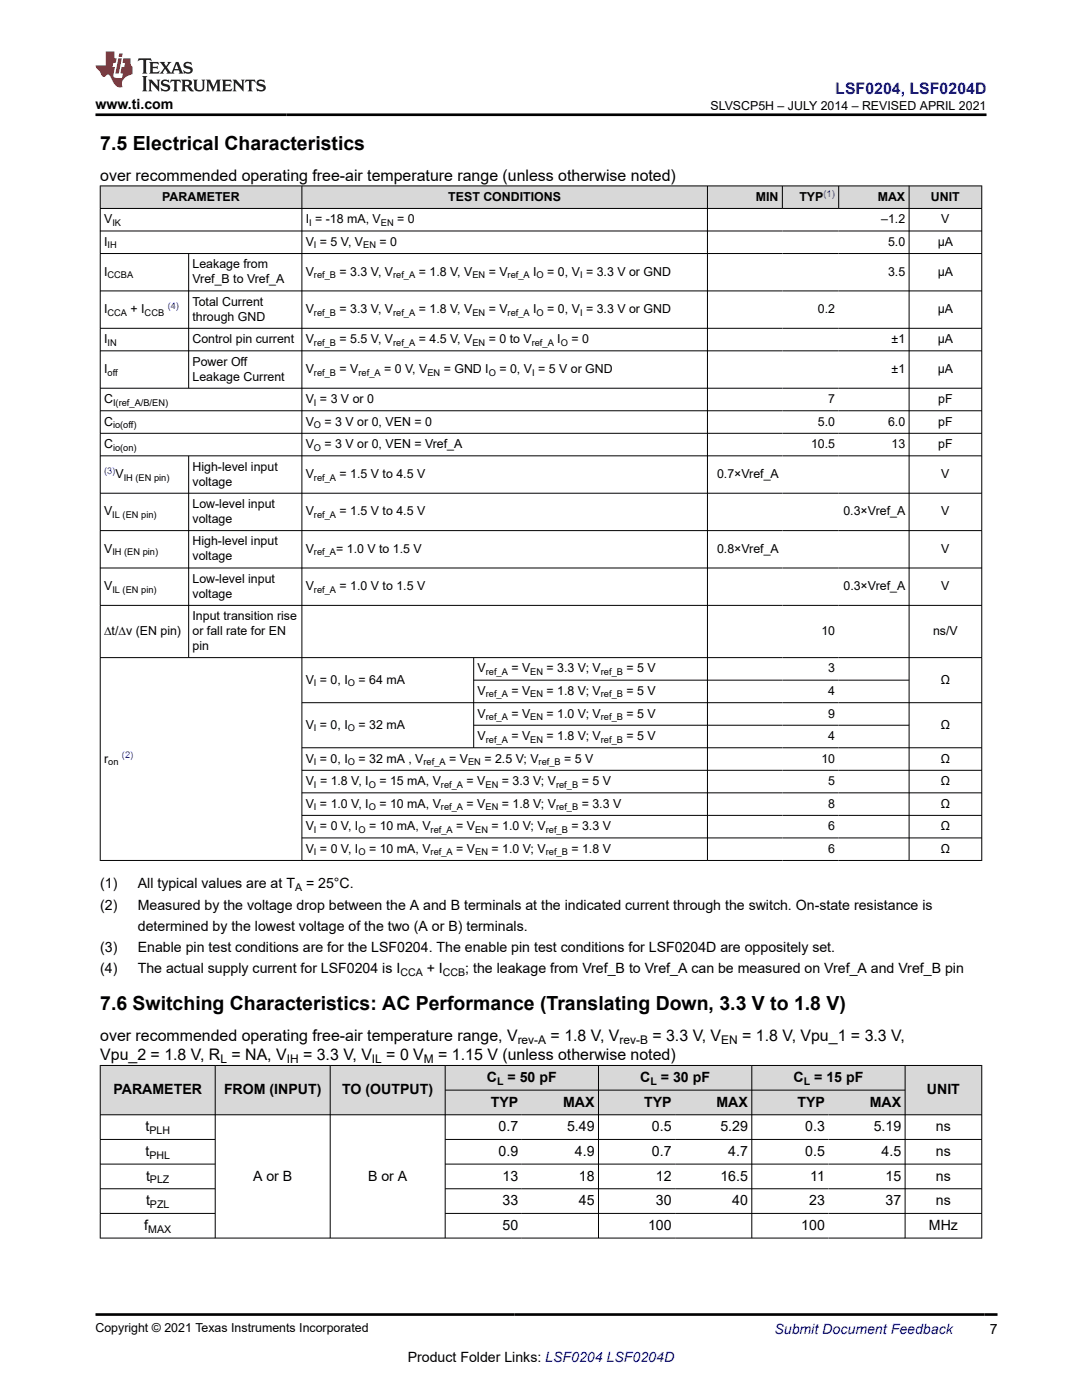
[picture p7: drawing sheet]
<svg xmlns="http://www.w3.org/2000/svg" width="216mm" height="279mm" viewBox="0 0 216 279" stroke-linecap="round" stroke-linejoin="round" font-family="sans-serif">
<defs><g id="words">
<g font-size="3.9">
<text x="20" y="29.9">7.5 Electrical Characteristics</text>
<text x="20" y="201.6">7.6 Switching Characteristics: AC Performance (Translating Down, 3.3 V to 1.8 V)</text>
</g>
<text font-size="3.2" fill="#00f" x="166.7" y="18.7">LSF0204, LSF0204D</text>
<g font-size="3.2">
<text x="20" y="36.1">over recommended operating free-air temperature range (unless otherwise noted)</text>
<text x="20" y="207.8">over recommended operating free-air temperature range, V</text>
<text x="109.9" y="207.8">= 1.8 V, V</text>
<text x="130.2" y="207.8">= 3.3 V, V</text>
<text x="148.1" y="207.8">= 1.8 V, Vpu_1 = 3.3 V,</text>
<text x="20" y="211.6">Vpu_2 = 1.8 V, R = NA, V</text>
<text x="60.5" y="211.6">= 3.3 V, V</text>
<text x="77.1" y="211.6">= 0 V</text>
<text x="87.5" y="211.6">= 1.15 V (unless otherwise noted)</text>
</g>
<g font-size="2.8">
<text x="19" y="21.8">www.ti.com</text>
<text x="20" y="177.3">(1)</text>
<text x="27.5" y="177.3">All typical values are at T</text>
<text x="61.1" y="177.3">= 25°C.</text>
<text x="20" y="181.5">(2)</text>
<text x="27.5" y="185.8">determined by the lowest voltage of the two (A or B) terminals.</text>
<text x="27.5" y="181.5">Measured by the voltage drop between the A and B terminals at the indicated current through the switch. On-state resistance is</text>
<text x="20" y="190">(3)</text>
<text x="27.5" y="190">Enable pin test conditions are for the LSF0204. The enable pin test conditions for LSF0204D are oppositely set.</text>
<text x="20" y="194.2">(4)</text>
<text x="27.5" y="194.2">The actual supply current for LSF0204 is I</text>
<text x="85.1" y="194.2">+ I</text>
<text x="92.8" y="194.2">; the leakage from Vref_B to Vref_A can be measured on Vref_A and Vref_B pin</text>
<text x="97.2" y="215.9">C</text>
<text x="101.3" y="215.9">= 50 pF</text>
<text x="127.8" y="215.9">C</text>
<text x="131.9" y="215.9">= 30 pF</text>
<text x="158.3" y="215.9">C</text>
<text x="162.5" y="215.9">= 15 pF</text>
<text x="22.6" y="218.4">PARAMETER</text>
<text x="44.7" y="218.4">FROM (INPUT)</text>
<text x="68.3" y="218.4">TO (OUTPUT)</text>
<text x="97.9" y="220.8">TYP</text>
<text x="112.4" y="220.8">MAX</text>
<text x="128.5" y="220.8">TYP</text>
<text x="143" y="220.8">MAX</text>
<text x="159.1" y="220.8">TYP</text>
<text x="173.6" y="220.8">MAX</text>
<text x="185" y="218.4">UNIT</text>
<text x="29" y="225.8">t</text>
<text x="99.5" y="225.8">0.7</text>
<text x="113.2" y="225.8">5.49</text>
<text x="130.1" y="225.8">0.5</text>
<text x="143.8" y="225.8">5.29</text>
<text x="160.7" y="225.8">0.3</text>
<text x="174.3" y="225.8">5.19</text>
<text x="186.8" y="225.8">ns</text>
<text x="29" y="230.7">t</text>
<text x="99.5" y="230.7">0.9</text>
<text x="114.7" y="230.7">4.9</text>
<text x="130.1" y="230.7">0.7</text>
<text x="145.3" y="230.7">4.7</text>
<text x="160.7" y="230.7">0.5</text>
<text x="175.9" y="230.7">4.5</text>
<text x="186.8" y="230.7">ns</text>
<text x="29.1" y="235.6">t</text>
<text x="50.5" y="235.6">A or B</text>
<text x="73.4" y="235.6">B or A</text>
<text x="100.3" y="235.6">13</text>
<text x="115.5" y="235.6">18</text>
<text x="130.9" y="235.6">12</text>
<text x="143.8" y="235.6">16.5</text>
<text x="161.7" y="235.6">11</text>
<text x="176.7" y="235.6">15</text>
<text x="186.8" y="235.6">ns</text>
<text x="28.8" y="245.4">f</text>
<text x="29.1" y="240.5">t</text>
<text x="100.3" y="240.5">33</text>
<text x="100.3" y="245.4">50</text>
<text x="115.5" y="240.5">45</text>
<text x="129.3" y="245.4">100</text>
<text x="130.9" y="240.5">30</text>
<text x="146.1" y="240.5">40</text>
<text x="159.9" y="245.4">100</text>
<text x="161.5" y="240.5">23</text>
<text x="176.7" y="240.5">37</text>
<text x="185.4" y="245.4">MHz</text>
<text x="186.8" y="240.5">ns</text>
<text x="197.5" y="266.1">7</text>
<text x="81.4" y="271.7">Product Folder Links: LSF0204 LSF0204D</text>
</g>
<text font-size="2.8" fill="#00f" x="154.5" y="266.2">Submit Document Feedback</text>
<g font-size="2.5">
<text x="141.8" y="21.9">SLVSCP5H – JULY 2014 – REVISED APRIL 2021</text>
<text x="32.4" y="40.1">PARAMETER</text>
<text x="89.4" y="40.1">TEST CONDITIONS</text>
<text x="150.8" y="40.1">MIN</text>
<text x="159.5" y="40.1">TYP</text>
<text x="175.1" y="40.1">MAX</text>
<text x="185.8" y="40.1">UNIT</text>
<text x="20.8" y="44.6">V</text>
<text x="61" y="44.6">I = -18 mA, V</text>
<text x="79.3" y="44.6">= 0</text>
<text x="175.8" y="44.6">–1.2</text>
<text x="187.8" y="44.6">V</text>
<text x="20.8" y="49.1">I</text>
<text x="38.4" y="53.6">Leakage from</text>
<text x="61" y="49.1">V = 5 V, V</text>
<text x="75.7" y="49.1">= 0</text>
<text x="177.2" y="49.1">5.0</text>
<text x="187.1" y="49.1">µA</text>
<text x="20.8" y="55">I</text>
<text x="38.4" y="56.5">Vref_B to Vref_A</text>
<text x="61" y="55">V</text>
<text x="67.8" y="55">= 3.3 V, V</text>
<text x="83.6" y="55">= 1.8 V, V</text>
<text x="97.5" y="55">= V</text>
<text x="106.4" y="55">I</text>
<text x="109.2" y="55">= 0, V = 3.3 V or GND</text>
<text x="177.2" y="55">3.5</text>
<text x="187.1" y="55">µA</text>
<text x="20.8" y="62.5">I</text>
<text x="26" y="62.5">+ I</text>
<text x="38.4" y="61">Total Current</text>
<text x="38.4" y="64">through GND</text>
<text x="61" y="62.5">V</text>
<text x="67.8" y="62.5">= 3.3 V, V</text>
<text x="83.6" y="62.5">= 1.8 V, V</text>
<text x="97.5" y="62.5">= V</text>
<text x="106.4" y="62.5">I</text>
<text x="109.2" y="62.5">= 0, V = 3.3 V or GND</text>
<text x="163.2" y="62.5">0.2</text>
<text x="187.1" y="62.5">µA</text>
<text x="20.8" y="68.5">I</text>
<text x="38.4" y="68.5">Control pin current</text>
<text x="61" y="68.5">V</text>
<text x="67.8" y="68.5">= 5.5 V, V</text>
<text x="83.6" y="68.5">= 4.5 V, V</text>
<text x="97.5" y="68.5">= 0 to V</text>
<text x="111.2" y="68.5">I</text>
<text x="114" y="68.5">= 0</text>
<text x="177.9" y="68.5">±1</text>
<text x="187.1" y="68.5">µA</text>
<text x="20.8" y="74.5">I</text>
<text x="38.4" y="73">Power Off</text>
<text x="38.4" y="75.9">Leakage Current</text>
<text x="61" y="74.5">V</text>
<text x="67.8" y="74.5">= V</text>
<text x="76.7" y="74.5">= 0 V, V</text>
<text x="88.5" y="74.5">= GND I</text>
<text x="99.7" y="74.5">= 0, V = 5 V or GND</text>
<text x="177.9" y="74.5">±1</text>
<text x="187.1" y="74.5">µA</text>
<text x="20.8" y="80.4">C</text>
<text x="61" y="80.4">V = 3 V or 0</text>
<text x="165.3" y="80.4">7</text>
<text x="187.2" y="80.4">pF</text>
<text x="20.8" y="84.9">C</text>
<text x="20.8" y="89.4">C</text>
<text x="61" y="89.4">V</text>
<text x="61" y="84.9">V</text>
<text x="64.8" y="89.4">= 3 V or 0, VEN = Vref_A</text>
<text x="64.8" y="84.9">= 3 V or 0, VEN = 0</text>
<text x="161.8" y="89.4">10.5</text>
<text x="163.2" y="84.9">5.0</text>
<text x="177.2" y="84.9">6.0</text>
<text x="177.9" y="89.4">13</text>
<text x="187.2" y="84.9">pF</text>
<text x="187.2" y="89.4">pF</text>
<text x="23" y="95.4">V</text>
<text x="38.4" y="93.9">High-level input</text>
<text x="61" y="95.4">V</text>
<text x="67.8" y="95.4">= 1.5 V to 4.5 V</text>
<text x="143.1" y="95.4">0.7×Vref_A</text>
<text x="187.8" y="95.4">V</text>
<text x="38.4" y="101.4">Low-level input</text>
<text x="38.4" y="96.9">voltage</text>
<text x="20.8" y="102.9">V</text>
<text x="38.4" y="104.4">voltage</text>
<text x="61" y="102.9">V</text>
<text x="67.8" y="102.9">= 1.5 V to 4.5 V</text>
<text x="168.3" y="102.9">0.3×Vref_A</text>
<text x="187.8" y="102.9">V</text>
<text x="20.8" y="110.3">V</text>
<text x="38.4" y="108.9">High-level input</text>
<text x="38.4" y="111.8">voltage</text>
<text x="61" y="110.3">V</text>
<text x="67.1" y="110.3">= 1.0 V to 1.5 V</text>
<text x="143.1" y="110.3">0.8×Vref_A</text>
<text x="187.8" y="110.3">V</text>
<text x="20.8" y="117.8">V</text>
<text x="38.4" y="116.3">Low-level input</text>
<text x="38.4" y="119.3">voltage</text>
<text x="61" y="117.8">V</text>
<text x="67.8" y="117.8">= 1.0 V to 1.5 V</text>
<text x="168.3" y="117.8">0.3×Vref_A</text>
<text x="187.8" y="117.8">V</text>
<text x="38.4" y="123.8">Input transition rise</text>
<text x="20.8" y="126.7">∆t/∆v (EN pin)</text>
<text x="38.4" y="126.7">or fall rate for EN</text>
<text x="38.4" y="129.7">pin</text>
<text x="163.9" y="126.7">10</text>
<text x="186.2" y="126.7">ns/V</text>
<text x="61" y="136.5">V = 0, I</text>
<text x="71.5" y="136.5">= 64 mA</text>
<text x="95.3" y="134.2">V</text>
<text x="102" y="134.2">= V</text>
<text x="109.1" y="134.2">= 3.3 V; V</text>
<text x="125" y="134.2">= 5 V</text>
<text x="165.3" y="134.2">3</text>
<text x="187.7" y="136.5">Ω</text>
<text x="95.3" y="138.7">V</text>
<text x="95.3" y="143.2">V</text>
<text x="102" y="138.7">= V</text>
<text x="102" y="143.2">= V</text>
<text x="109.1" y="138.7">= 1.8 V; V</text>
<text x="109.1" y="143.2">= 1.0 V; V</text>
<text x="125" y="143.2">= 5 V</text>
<text x="125" y="138.7">= 5 V</text>
<text x="165.3" y="138.7">4</text>
<text x="165.3" y="143.2">9</text>
<text x="61" y="145.4">V = 0, I</text>
<text x="71.5" y="145.4">= 32 mA</text>
<text x="95.3" y="147.7">V</text>
<text x="102" y="147.7">= V</text>
<text x="109.1" y="147.7">= 1.8 V; V</text>
<text x="125" y="147.7">= 5 V</text>
<text x="165.3" y="147.7">4</text>
<text x="187.7" y="145.4">Ω</text>
<text x="20.8" y="152.2">r</text>
<text x="61" y="152.2">V = 0, I</text>
<text x="71.5" y="152.2">= 32 mA , V</text>
<text x="89.6" y="152.2">= V</text>
<text x="96.7" y="152.2">= 2.5 V; V</text>
<text x="112.6" y="152.2">= 5 V</text>
<text x="163.9" y="152.2">10</text>
<text x="187.7" y="152.2">Ω</text>
<text x="61" y="156.7">V = 1.8 V, I</text>
<text x="61" y="161.2">V = 1.0 V, I</text>
<text x="75.7" y="161.2">= 10 mA, V</text>
<text x="75.7" y="156.7">= 15 mA, V</text>
<text x="93.1" y="156.7">= V</text>
<text x="93.1" y="161.2">= V</text>
<text x="100.1" y="156.7">= 3.3 V; V</text>
<text x="100.1" y="161.2">= 1.8 V; V</text>
<text x="116.1" y="156.7">= 5 V</text>
<text x="116.1" y="161.2">= 3.3 V</text>
<text x="165.3" y="161.2">8</text>
<text x="165.3" y="156.7">5</text>
<text x="187.7" y="156.7">Ω</text>
<text x="187.7" y="161.2">Ω</text>
<text x="61" y="165.7">V = 0 V, I</text>
<text x="73.6" y="165.7">= 10 mA, V</text>
<text x="91" y="165.7">= V</text>
<text x="98.1" y="165.7">= 1.0 V; V</text>
<text x="114" y="165.7">= 3.3 V</text>
<text x="165.3" y="165.7">6</text>
<text x="187.7" y="165.7">Ω</text>
<text x="61" y="170.2">V = 0 V, I</text>
<text x="73.6" y="170.2">= 10 mA, V</text>
<text x="91" y="170.2">= V</text>
<text x="98.1" y="170.2">= 1.0 V; V</text>
<text x="114" y="170.2">= 1.8 V</text>
<text x="165.3" y="170.2">6</text>
<text x="187.7" y="170.2">Ω</text>
<text x="19" y="265.9">Copyright © 2021 Texas Instruments Incorporated</text>
</g>
<g font-size="2.4">
<text x="103.3" y="208.4">rev-A</text>
<text x="123.6" y="208.4">rev-B</text>
<text x="143.9" y="208.4">EN</text>
<text x="44" y="212.2">L</text>
<text x="57.2" y="212.2">IH</text>
<text x="74.2" y="212.2">IL</text>
<text x="84.6" y="212.2">M</text>
</g>
<g font-size="2.1">
<text x="58.9" y="177.9">A</text>
<text x="79.9" y="194.8">CCA</text>
<text x="88.4" y="194.8">CCB</text>
<text x="99.2" y="216.5">L</text>
<text x="129.8" y="216.5">L</text>
<text x="160.4" y="216.5">L</text>
<text x="29.8" y="226.3">PLH</text>
<text x="29.8" y="231.2">PHL</text>
<text x="29.9" y="236.2">PLZ</text>
<text x="29.9" y="241.1">PZL</text>
<text x="29.6" y="246">MAX</text>
</g>
<g font-size="1.9" fill="#00f">
<text x="164.3" y="39.2">(1)</text>
<text x="33.5" y="61.7">(4)</text>
<text x="20.8" y="94.6">(3)</text>
<text x="24.3" y="151.4">(2)</text>
</g>
<g font-size="1.9">
<text x="22.4" y="45.1">IK</text>
<text x="61.7" y="45.1">I</text>
<text x="76" y="45.1">EN</text>
<text x="21.5" y="49.6">IH</text>
<text x="62.7" y="49.6">I</text>
<text x="72.5" y="49.6">EN</text>
<text x="21.5" y="55.5">CCBA</text>
<text x="62.7" y="55.5">ref_B</text>
<text x="78.5" y="55.5">ref_A</text>
<text x="94.3" y="55.5">EN</text>
<text x="101.3" y="55.5">ref_A</text>
<text x="107.1" y="55.5">O</text>
<text x="115.7" y="55.5">I</text>
<text x="21.5" y="63">CCA</text>
<text x="28.9" y="63">CCB</text>
<text x="62.7" y="63">ref_B</text>
<text x="78.5" y="63">ref_A</text>
<text x="94.3" y="63">EN</text>
<text x="101.3" y="63">ref_A</text>
<text x="107.1" y="63">O</text>
<text x="115.7" y="63">I</text>
<text x="21.5" y="69">IN</text>
<text x="62.7" y="69">ref_B</text>
<text x="78.5" y="69">ref_A</text>
<text x="94.3" y="69">EN</text>
<text x="106.1" y="69">ref_A</text>
<text x="111.9" y="69">O</text>
<text x="21.5" y="75">off</text>
<text x="62.7" y="75">ref_B</text>
<text x="71.5" y="75">ref_A</text>
<text x="85.3" y="75">EN</text>
<text x="97.5" y="75">O</text>
<text x="106.2" y="75">I</text>
<text x="22.6" y="80.9">I(ref_A/B/EN)</text>
<text x="62.7" y="80.9">I</text>
<text x="22.6" y="85.4">io(off)</text>
<text x="22.6" y="89.9">io(on)</text>
<text x="62.7" y="85.4">O</text>
<text x="62.7" y="89.9">O</text>
<text x="24.7" y="95.9">IH (EN pin)</text>
<text x="62.7" y="95.9">ref_A</text>
<text x="22.4" y="103.4">IL (EN pin)</text>
<text x="62.7" y="103.4">ref_A</text>
<text x="22.4" y="110.8">IH (EN pin)</text>
<text x="62.7" y="110.8">ref_A</text>
<text x="22.4" y="118.3">IL (EN pin)</text>
<text x="62.7" y="118.3">ref_A</text>
<text x="62.7" y="136.9">I</text>
<text x="69.4" y="136.9">O</text>
<text x="96.9" y="134.7">ref_A</text>
<text x="105.8" y="134.7">EN</text>
<text x="119.9" y="134.7">ref_B</text>
<text x="96.9" y="139.2">ref_A</text>
<text x="96.9" y="143.7">ref_A</text>
<text x="105.8" y="139.2">EN</text>
<text x="105.8" y="143.7">EN</text>
<text x="119.9" y="139.2">ref_B</text>
<text x="119.9" y="143.7">ref_B</text>
<text x="62.7" y="145.9">I</text>
<text x="69.4" y="145.9">O</text>
<text x="96.9" y="148.2">ref_A</text>
<text x="105.8" y="148.2">EN</text>
<text x="119.9" y="148.2">ref_B</text>
<text x="21.6" y="152.7">on</text>
<text x="62.7" y="152.7">I</text>
<text x="69.4" y="152.7">O</text>
<text x="84.5" y="152.7">ref_A</text>
<text x="93.4" y="152.7">EN</text>
<text x="107.5" y="152.7">ref_B</text>
<text x="62.7" y="157.2">I</text>
<text x="62.7" y="161.7">I</text>
<text x="73.6" y="157.2">O</text>
<text x="73.6" y="161.7">O</text>
<text x="88" y="157.2">ref_A</text>
<text x="88" y="161.7">ref_A</text>
<text x="96.9" y="157.2">EN</text>
<text x="96.9" y="161.7">EN</text>
<text x="111" y="157.2">ref_B</text>
<text x="111" y="161.7">ref_B</text>
<text x="62.7" y="166.2">I</text>
<text x="71.5" y="166.2">O</text>
<text x="85.9" y="166.2">ref_A</text>
<text x="94.8" y="166.2">EN</text>
<text x="108.9" y="166.2">ref_B</text>
<text x="62.7" y="170.7">I</text>
<text x="71.5" y="170.7">O</text>
<text x="85.9" y="170.7">ref_A</text>
<text x="94.8" y="170.7">EN</text>
<text x="108.9" y="170.7">ref_B</text>
</g>
</g></defs>
<g fill="#d8d8d8">
<path d="M20 37.1h175.9v4.5h-175.9z" fill-rule="evenodd"/>
<path d="M20.1 37.2h40.1v4.3h-40.1z" fill-rule="evenodd"/>
<path d="M60.3 37.2h80.8v4.3h-80.8z" fill-rule="evenodd"/>
<path d="M141.2 37.2h14.9v4.3h-14.9z" fill-rule="evenodd"/>
<path d="M156.2 37.2h11.1v4.3h-11.1z" fill-rule="evenodd"/>
<path d="M167.4 37.2h13.9v4.3h-13.9z" fill-rule="evenodd"/>
<path d="M181.5 37.2h14.3v4.3h-14.3z" fill-rule="evenodd"/>
</g>
<g fill="none" stroke="#000" stroke-width=".2">
<path d="M19.9 37.1h176.1M20 37v134.8M60.2 37v134.8M141.2 37v134.8M156.1 37v4.7M167.4 37v4.7M181.4 37v134.8M195.9 37v134.8M19.9 41.6h176.1M19.9 46.1h176.1M19.9 50.6h176.1M19.9 58.1h176.1"/>
<path d="M37.6 50.6v26.9M19.9 65.5h176.1M19.9 70h176.1M19.9 77.5h176.1M19.9 82h176.1M19.9 86.5h176.1M19.9 91h176.1M19.9 98.4h176.1M37.6 91v40.3M19.9 105.9h176.1M19.9 113.4h176.1M19.9 120.8h176.1"/>
<path d="M19.9 131.2h176.1M94.5 131.2v18.1M94.5 135.7h87M60.2 140.2h135.8M60.2 149.2h135.8M60.2 153.7h135.8M60.2 158.2h135.8M94.5 144.7h87M19.9 171.7h176.1M60.2 162.7h135.8M60.2 167.2h135.8"/>
</g>
<g fill="#d8d8d8">
<path d="M20 212.6h175.9v5h-175.9z" fill-rule="evenodd"/>
<path d="M20.1 212.7h22.8v9.7h-22.8z" fill-rule="evenodd"/>
<path d="M43 212.7h22.8v9.7h-22.8z" fill-rule="evenodd"/>
<path d="M65.9 212.7h22.9v9.7h-22.9z" fill-rule="evenodd"/>
<path d="M88.9 212.7h30.5v4.8h-30.5z" fill-rule="evenodd"/>
<path d="M119.5 212.7h30.5v4.8h-30.5z" fill-rule="evenodd"/>
<path d="M150.1 212.7h30.4v4.8h-30.4z" fill-rule="evenodd"/>
<path d="M180.7 212.7h15.1v9.7h-15.1z" fill-rule="evenodd"/>
<path d="M88.9 217.6h15.2v4.8h-15.2z" fill-rule="evenodd"/>
<path d="M104.1 217.6h15.3v4.8h-15.3z" fill-rule="evenodd"/>
<path d="M119.5 217.6h15.2v4.8h-15.2z" fill-rule="evenodd"/>
<path d="M134.7 217.6h15.3v4.8h-15.3z" fill-rule="evenodd"/>
<path d="M150.1 217.6h15.2v4.8h-15.2z" fill-rule="evenodd"/>
<path d="M165.3 217.6h15.2v4.8h-15.2z" fill-rule="evenodd"/>
</g>
<g fill="none" stroke="#000" stroke-width=".2">
<path d="M19.9 212.6h176.1M20 212.6v34.5M42.9 212.6v34.5M65.9 212.6v34.5M88.8 212.6v34.5M88.8 217.6h91.9M119.4 212.6v34.5M150 212.6v34.5M180.6 212.6v34.5M195.9 212.6v34.5M19.9 222.5h176.1M19.9 227.4h23.1"/>
<path d="M19.9 232.3h23.1M19.9 237.2h23.1M88.8 227.4h107.2M88.8 232.3h107.2M88.8 237.2h107.2M19.9 247.1h176.1M19.9 242.2h23.1M88.8 242.2h107.2"/>
</g>
<path d="M27.7 11.6l-.2 .6 .5-.2h.6v.1v2.2l-.2 .4h1l-.2-.4v-2.2v-.1h.5l.5 .2-.1-.6zM29.8 12.4l.2 .3v1.6l-.2 .4h1.9l.1-.6a1.08 1.08 0 0 1-1.3 .2v-.7h.6l.4 .2v-.7l-.4 .2h-.6v-.5l.2-.2a1 1 0 0 1 1 .3l-.1-.5zM31.8 12.4l1 1.1-1 1.2h.9l-.2-.2 .4-.8 .5 .8-.2 .2h1.6l-.2-.2 .1-.5h1l.1 .5-.1 .2h.9l-.2-.4-.8-1.9h-.5l-1 2.1-.8-1.1 .9-1h-.8l.2 .2-.5 .6-.3-.6 .1-.2zM35.2 12.8l.4 1h-.8zM36.8 12.5a.65 .65 0 0 0-.2 .7 .65 .65 0 0 0 .6 .5l.7 .1 .1 .3a.79 .79 0 0 1-.7 .4 .79 .79 0 0 1-.7-.5l.1 .7 .2-.1a.93 .93 0 0 0 1.1 0 .93 .93 0 0 0 .4-.9 1.46 1.46 0 0 0-1.2-.6l-.1-.3a1.09 1.09 0 0 1 1.2 .2l-.2-.6-.1 .1-.6-.2zM28.4 15.2l.2 .4v2.2l-.2 .4h1l-.2-.4v-2.2l.2-.4zM29.6 15.9l.2 .4v1.5l-.2 .4h.8l-.3-.4v-1.3l1.7 1.8v-2l.2-.4h-.8l.2 .2 .1 1.1-1.2-1.3zM32.3 16a.65 .65 0 0 0-.2 .8 .65 .65 0 0 0 .7 .4l.6 .2 .1 .2a.79 .79 0 0 1-.7 .4 .79 .79 0 0 1-.7-.5l.1 .7 .2-.1a.93 .93 0 0 0 1.1 .1 .93 .93 0 0 0 .4-1 1.46 1.46 0 0 0-1.2-.5l-.1-.4a1.09 1.09 0 0 1 1.2 .2l-.2-.6-.1 .1-.6-.1zM34.1 15.9l-.1 .6a.63 .63 0 0 1 .7-.3l.1 1.6-.3 .4h1l-.2-.4v-1.6a.66 .66 0 0 1 .8 .3l-.1-.6zM36.2 15.9l.2 .4v1.5l-.2 .4h.9l-.2-.2v-.7h.5l.1 .2a.79 .79 0 0 0 1.2 .6l-1-.9a.61 .61 0 0 0 .6-.6 .61 .61 0 0 0-.5-.7zM36.9 16.2h.2a.47 .47 0 0 1 .5 .1 .47 .47 0 0 1 .1 .5l-.2 .1-.6 .1zM38.5 15.9l.2 .2a2.27 2.27 0 0 0 .4 2 1.04 1.04 0 0 0 1.7-.7v-1.3l.2-.2h-.8l.2 .4v1.1a.6 .6 0 0 1-.6 .6 .6 .6 0 0 1-.6-.6v-1.1l.3-.4zM41.1 15.9l.2 .4v1.5l-.2 .4h.7l-.2-.4v-1.4l.9 1.9 .8-1.9v1.4l-.2 .4h1l-.3-.4v-1.5l.3-.4h-.8l-.7 1.5-.7-1.5zM44.3 15.9l.2 .4v1.5l-.2 .4h1.9l.1-.6a1.09 1.09 0 0 1-1.3 .2v-.7h.6l.4 .2v-.6l-.4 .2h-.6v-.6l.2-.1a1.01 1.01 0 0 1 1 .3l-.1-.6zM46.4 15.9l.3 .4v1.5l-.3 .4h.8l-.2-.4v-1.3l1.6 1.8v-2l.2-.4h-.7l.2 .2v1.1l-1.2-1.3zM49 15.9l-.1 .6a.63 .63 0 0 1 .8-.3v1.6l-.3 .4h1l-.2-.4v-1.6a.66 .66 0 0 1 .8 .3l-.1-.6zM51.4 16a.65 .65 0 0 0-.2 .8 .65 .65 0 0 0 .6 .4l.6 .2 .2 .2a.79 .79 0 0 1-.8 .4 .79 .79 0 0 1-.6-.5l.1 .7 .2-.1a.93 .93 0 0 0 1 .1 .93 .93 0 0 0 .5-1 1.46 1.46 0 0 0-1.3-.5l-.1-.4a1.09 1.09 0 0 1 1.3 .2l-.2-.6-.2 .1-.5-.1z" fill="#231f20"/>
<path d="M21.1 10.3v2.7h-2.1l.1 .4 .9 1a.95 .95 0 0 0 .9 .9 .59 .59 0 0 1 .6-.4 .59 .59 0 0 1 .5 .3l.4 .8a1.59 1.59 0 0 0 2.1 1.4 1.61 1.61 0 0 1 1-2.3l1-.3-.1-1.5a1.59 1.59 0 0 1-.4-1.7h-1.4l-.2 .9h.5l-.1 .9h-.5l-.2 .9v.3l.4 .1-.2 .9h-.6a.73 .73 0 0 1-1.1-.7l.3-1.5h-.5l.2-.9h.5l.2-.9h-.5v-1.3zM23.6 11.6l-.6 3.1h.7l.6-3.1zM23.8 10.7l-.1 .6h.7l.1-.6z" fill="#ed1c24"/>
<path d="M19 22.9h177.8M19 262.3h180" fill="none" stroke="#000" stroke-width=".53"/>
<use href="#words"/>
</svg>
